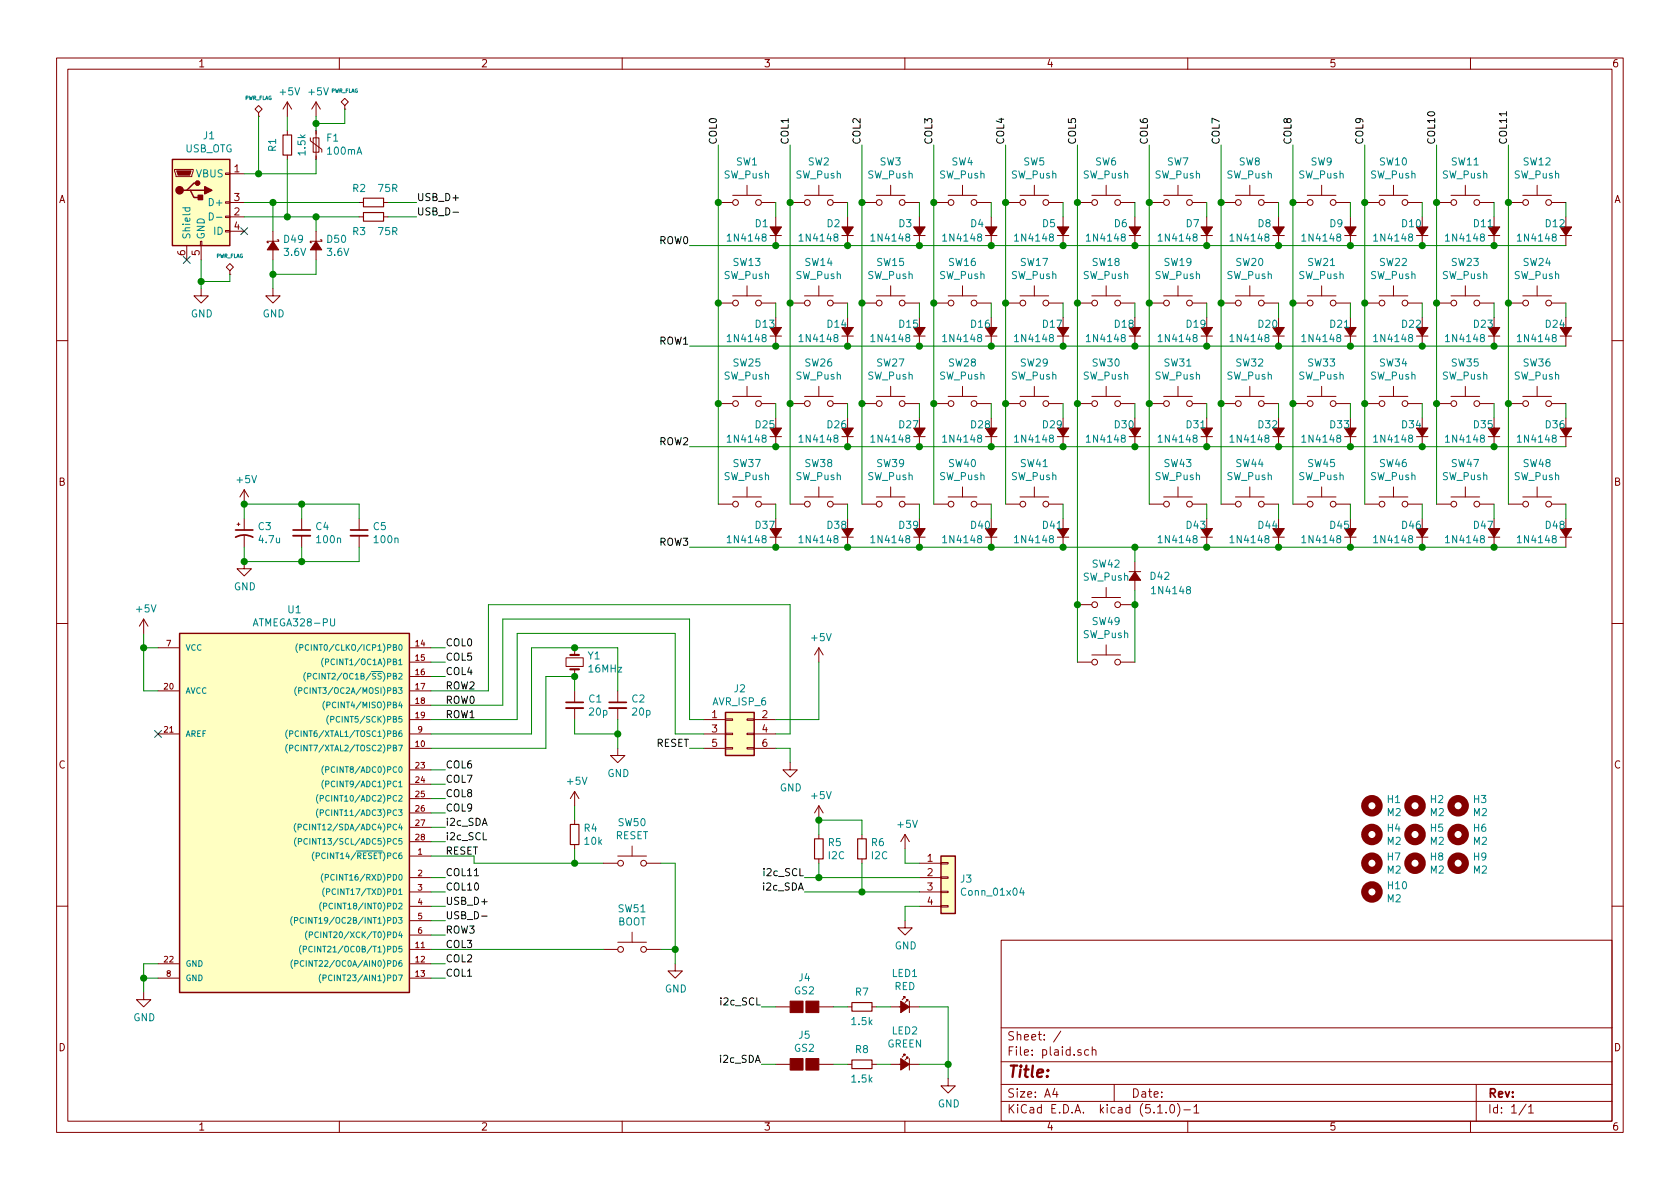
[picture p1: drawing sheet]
<svg xmlns="http://www.w3.org/2000/svg" width="297mm" height="210mm" viewBox="0 0 297 210" stroke-linecap="round" stroke-linejoin="round" font-family="sans-serif">
<defs><g id="words">
<text font-size="2.8" fill="#840000" x="178" y="190.5">Title:</text>
<g font-size="2.1" fill="#840000">
<text x="178" y="184">Sheet: /</text>
<text x="178" y="186.7">File: plaid.sch</text>
<text x="178" y="196.9">KiCad E.D.A. kicad (5.1.0)-1</text>
<text x="178" y="194.1">Size: A4</text>
<text x="200" y="194.1">Date:</text>
<text x="263" y="194.1">Rev:</text>
<text x="263" y="196.9">Id: 1/1</text>
</g>
<g font-size="1.8" fill="#840000">
<text x="35" y="11.9">1</text>
<text x="85" y="11.9">2</text>
<text x="135" y="11.9">3</text>
<text x="185" y="11.9">4</text>
<text x="235" y="11.9">5</text>
<text x="285" y="11.9">6</text>
<text x="10.4" y="35.9">A</text>
<text x="41.4" y="30.5">1</text>
<text x="41.4" y="35.6">3</text>
<text x="285.4" y="35.9">A</text>
<text x="41.4" y="38.1">2</text>
<text x="41.4" y="40.6">4</text>
<text x="32.8" y="45.2" transform="rotate(-90 32.8 45.2)">6</text>
<text x="35.3" y="45.2" transform="rotate(-90 35.3 45.2)">5</text>
<text x="10.4" y="85.9">B</text>
<text x="285.4" y="85.9">B</text>
<text x="125.9" y="127">1</text>
<text x="125.9" y="129.5">3</text>
<text x="134.8" y="127">2</text>
<text x="134.8" y="129.5">4</text>
<text x="10.4" y="135.9">C</text>
<text x="125.9" y="132.1">5</text>
<text x="134.8" y="132.1">6</text>
<text x="285.4" y="135.9">C</text>
<text x="164" y="152.4">1</text>
<text x="164" y="154.9">2</text>
<text x="164" y="157.5">3</text>
<text x="164" y="160">4</text>
<text x="10.4" y="185.9">D</text>
<text x="285.4" y="185.9">D</text>
<text x="35" y="199.9">1</text>
<text x="85" y="199.9">2</text>
<text x="135" y="199.9">3</text>
<text x="185" y="199.9">4</text>
<text x="235" y="199.9">5</text>
<text x="285" y="199.9">6</text>
</g>
<g font-size="1.8" fill="#008484">
<text x="49.6" y="16.9">+5V</text>
<text x="54.7" y="16.9">+5V</text>
<text x="32.7" y="26.9">USB_OTG</text>
<text x="36" y="24.6">J1</text>
<text x="48.8" y="26.8" transform="rotate(-90 48.8 26.8)">R1</text>
<text x="54" y="27.4" transform="rotate(-90 54 27.4)">1.5k</text>
<text x="57.8" y="25">F1</text>
<text x="58" y="27.4">100mA</text>
<text x="130.2" y="29.3">SW1</text>
<text x="142.9" y="29.3">SW2</text>
<text x="155.6" y="29.3">SW3</text>
<text x="168.3" y="29.3">SW4</text>
<text x="181" y="29.3">SW5</text>
<text x="193.7" y="29.3">SW6</text>
<text x="206.4" y="29.3">SW7</text>
<text x="219.1" y="29.3">SW8</text>
<text x="231.8" y="29.3">SW9</text>
<text x="244" y="29.3">SW10</text>
<text x="256.7" y="29.3">SW11</text>
<text x="269.4" y="29.3">SW12</text>
<text x="34.7" y="31.4">VBUS</text>
<text x="62.4" y="34">R2</text>
<text x="67" y="34">75R</text>
<text x="128" y="31.6">SW_Push</text>
<text x="140.7" y="31.6">SW_Push</text>
<text x="153.4" y="31.6">SW_Push</text>
<text x="166.1" y="31.6">SW_Push</text>
<text x="178.8" y="31.6">SW_Push</text>
<text x="191.5" y="31.6">SW_Push</text>
<text x="204.2" y="31.6">SW_Push</text>
<text x="216.9" y="31.6">SW_Push</text>
<text x="229.6" y="31.6">SW_Push</text>
<text x="242.3" y="31.6">SW_Push</text>
<text x="255" y="31.6">SW_Push</text>
<text x="267.7" y="31.6">SW_Push</text>
<text x="37.3" y="36.4">D+</text>
<text x="37.8" y="41.5">ID</text>
<text x="62.4" y="41.6">R3</text>
<text x="67" y="41.6">75R</text>
<text x="133.6" y="40.2">D1</text>
<text x="146.3" y="40.2">D2</text>
<text x="159" y="40.2">D3</text>
<text x="171.7" y="40.2">D4</text>
<text x="184.4" y="40.2">D5</text>
<text x="197.1" y="40.2">D6</text>
<text x="209.8" y="40.2">D7</text>
<text x="222.5" y="40.2">D8</text>
<text x="235.2" y="40.2">D9</text>
<text x="247.9" y="40.2">D10</text>
<text x="260.6" y="40.2">D11</text>
<text x="273.3" y="40.2">D12</text>
<text x="33.7" y="42.4" transform="rotate(-90 33.7 42.4)">Shield</text>
<text x="36.2" y="42.4" transform="rotate(-90 36.2 42.4)">GND</text>
<text x="50.3" y="42.9">D49</text>
<text x="50.3" y="45.3">3.6V</text>
<text x="57.9" y="42.9">D50</text>
<text x="57.9" y="45.3">3.6V</text>
<text x="128.9" y="42.7">1N4148</text>
<text x="129.7" y="47">SW13</text>
<text x="141.6" y="42.7">1N4148</text>
<text x="142.4" y="47">SW14</text>
<text x="154.3" y="42.7">1N4148</text>
<text x="155.1" y="47">SW15</text>
<text x="167" y="42.7">1N4148</text>
<text x="167.8" y="47">SW16</text>
<text x="179.7" y="42.7">1N4148</text>
<text x="180.5" y="47">SW17</text>
<text x="192.4" y="42.7">1N4148</text>
<text x="193.2" y="47">SW18</text>
<text x="205.1" y="42.7">1N4148</text>
<text x="205.9" y="47">SW19</text>
<text x="217.8" y="42.7">1N4148</text>
<text x="218.6" y="47">SW20</text>
<text x="230.5" y="42.7">1N4148</text>
<text x="231.3" y="47">SW21</text>
<text x="243.2" y="42.7">1N4148</text>
<text x="244" y="47">SW22</text>
<text x="255.9" y="42.7">1N4148</text>
<text x="256.7" y="47">SW23</text>
<text x="268.6" y="42.7">1N4148</text>
<text x="269.4" y="47">SW24</text>
<text x="128" y="49.3">SW_Push</text>
<text x="140.7" y="49.3">SW_Push</text>
<text x="153.4" y="49.3">SW_Push</text>
<text x="166.1" y="49.3">SW_Push</text>
<text x="178.8" y="49.3">SW_Push</text>
<text x="191.5" y="49.3">SW_Push</text>
<text x="204.2" y="49.3">SW_Push</text>
<text x="216.9" y="49.3">SW_Push</text>
<text x="229.6" y="49.3">SW_Push</text>
<text x="242.3" y="49.3">SW_Push</text>
<text x="255" y="49.3">SW_Push</text>
<text x="267.7" y="49.3">SW_Push</text>
<text x="33.7" y="56.1">GND</text>
<text x="46.4" y="56.1">GND</text>
<text x="133.6" y="58">D13</text>
<text x="146.3" y="58">D14</text>
<text x="159" y="58">D15</text>
<text x="171.7" y="58">D16</text>
<text x="184.4" y="58">D17</text>
<text x="197.1" y="58">D18</text>
<text x="209.8" y="58">D19</text>
<text x="222.5" y="58">D20</text>
<text x="235.2" y="58">D21</text>
<text x="247.9" y="58">D22</text>
<text x="260.6" y="58">D23</text>
<text x="273.3" y="58">D24</text>
<text x="128.9" y="60.5">1N4148</text>
<text x="129.7" y="64.8">SW25</text>
<text x="141.6" y="60.5">1N4148</text>
<text x="142.4" y="64.8">SW26</text>
<text x="154.3" y="60.5">1N4148</text>
<text x="155.1" y="64.8">SW27</text>
<text x="167" y="60.5">1N4148</text>
<text x="167.8" y="64.8">SW28</text>
<text x="179.7" y="60.5">1N4148</text>
<text x="180.5" y="64.8">SW29</text>
<text x="192.4" y="60.5">1N4148</text>
<text x="193.2" y="64.8">SW30</text>
<text x="205.1" y="60.5">1N4148</text>
<text x="205.9" y="64.8">SW31</text>
<text x="217.8" y="60.5">1N4148</text>
<text x="218.6" y="64.8">SW32</text>
<text x="230.5" y="60.5">1N4148</text>
<text x="231.3" y="64.8">SW33</text>
<text x="243.2" y="60.5">1N4148</text>
<text x="244" y="64.8">SW34</text>
<text x="255.9" y="60.5">1N4148</text>
<text x="256.7" y="64.8">SW35</text>
<text x="268.6" y="60.5">1N4148</text>
<text x="269.4" y="64.8">SW36</text>
<text x="128" y="67.1">SW_Push</text>
<text x="140.7" y="67.1">SW_Push</text>
<text x="153.4" y="67.1">SW_Push</text>
<text x="166.1" y="67.1">SW_Push</text>
<text x="178.8" y="67.1">SW_Push</text>
<text x="191.5" y="67.1">SW_Push</text>
<text x="204.2" y="67.1">SW_Push</text>
<text x="216.9" y="67.1">SW_Push</text>
<text x="229.6" y="67.1">SW_Push</text>
<text x="242.3" y="67.1">SW_Push</text>
<text x="255" y="67.1">SW_Push</text>
<text x="267.7" y="67.1">SW_Push</text>
<text x="133.6" y="75.7">D25</text>
<text x="146.3" y="75.7">D26</text>
<text x="159" y="75.7">D27</text>
<text x="171.7" y="75.7">D28</text>
<text x="184.4" y="75.7">D29</text>
<text x="197.1" y="75.7">D30</text>
<text x="209.8" y="75.7">D31</text>
<text x="222.5" y="75.7">D32</text>
<text x="235.2" y="75.7">D33</text>
<text x="247.9" y="75.7">D34</text>
<text x="260.6" y="75.7">D35</text>
<text x="273.3" y="75.7">D36</text>
<text x="128.9" y="78.3">1N4148</text>
<text x="129.7" y="82.6">SW37</text>
<text x="141.6" y="78.3">1N4148</text>
<text x="142.4" y="82.6">SW38</text>
<text x="154.3" y="78.3">1N4148</text>
<text x="155.1" y="82.6">SW39</text>
<text x="167" y="78.3">1N4148</text>
<text x="167.8" y="82.6">SW40</text>
<text x="179.7" y="78.3">1N4148</text>
<text x="180.5" y="82.6">SW41</text>
<text x="192.4" y="78.3">1N4148</text>
<text x="205.1" y="78.3">1N4148</text>
<text x="205.9" y="82.6">SW43</text>
<text x="217.8" y="78.3">1N4148</text>
<text x="218.6" y="82.6">SW44</text>
<text x="230.5" y="78.3">1N4148</text>
<text x="231.3" y="82.6">SW45</text>
<text x="243.2" y="78.3">1N4148</text>
<text x="244" y="82.6">SW46</text>
<text x="255.9" y="78.3">1N4148</text>
<text x="256.7" y="82.6">SW47</text>
<text x="268.6" y="78.3">1N4148</text>
<text x="269.4" y="82.6">SW48</text>
<text x="42" y="85.4">+5V</text>
<text x="128" y="84.9">SW_Push</text>
<text x="140.7" y="84.9">SW_Push</text>
<text x="153.4" y="84.9">SW_Push</text>
<text x="166.1" y="84.9">SW_Push</text>
<text x="178.8" y="84.9">SW_Push</text>
<text x="204.2" y="84.9">SW_Push</text>
<text x="216.9" y="84.9">SW_Push</text>
<text x="229.6" y="84.9">SW_Push</text>
<text x="242.3" y="84.9">SW_Push</text>
<text x="255" y="84.9">SW_Push</text>
<text x="267.7" y="84.9">SW_Push</text>
<text x="45.7" y="93.7">C3</text>
<text x="55.9" y="93.7">C4</text>
<text x="66" y="93.7">C5</text>
<text x="133.6" y="93.5">D37</text>
<text x="146.3" y="93.5">D38</text>
<text x="159" y="93.5">D39</text>
<text x="171.7" y="93.5">D40</text>
<text x="184.4" y="93.5">D41</text>
<text x="209.8" y="93.5">D43</text>
<text x="222.5" y="93.5">D44</text>
<text x="235.2" y="93.5">D45</text>
<text x="247.9" y="93.5">D46</text>
<text x="260.6" y="93.5">D47</text>
<text x="273.3" y="93.5">D48</text>
<text x="45.9" y="96.1">4.7u</text>
<text x="56.1" y="96.1">100n</text>
<text x="66.3" y="96.1">100n</text>
<text x="128.9" y="96.1">1N4148</text>
<text x="141.6" y="96.1">1N4148</text>
<text x="154.3" y="96.1">1N4148</text>
<text x="167" y="96.1">1N4148</text>
<text x="179.7" y="96.1">1N4148</text>
<text x="193.2" y="100.4">SW42</text>
<text x="205.1" y="96.1">1N4148</text>
<text x="217.8" y="96.1">1N4148</text>
<text x="230.5" y="96.1">1N4148</text>
<text x="243.2" y="96.1">1N4148</text>
<text x="255.9" y="96.1">1N4148</text>
<text x="268.6" y="96.1">1N4148</text>
<text x="41.4" y="104.4">GND</text>
<text x="191.5" y="102.7">SW_Push</text>
<text x="203.5" y="102.5">D42</text>
<text x="204" y="105.1">1N4148</text>
<text x="24.2" y="108.3">+5V</text>
<text x="45.2" y="110.8">ATMEGA328-PU</text>
<text x="51" y="108.5">U1</text>
<text x="143.6" y="113.4">+5V</text>
<text x="191.5" y="112.8">SW_Push</text>
<text x="193.2" y="110.5">SW49</text>
<text x="104" y="116.6">Y1</text>
<text x="104.2" y="118.9">16MHz</text>
<text x="104.1" y="124.2">C1</text>
<text x="111.8" y="124.2">C2</text>
<text x="126.1" y="124.7">AVR_ISP_6</text>
<text x="129.8" y="122.4">J2</text>
<text x="104.3" y="126.5">20p</text>
<text x="111.9" y="126.5">20p</text>
<text x="107.4" y="137.4">GND</text>
<text x="100.4" y="138.8">+5V</text>
<text x="137.9" y="139.9">GND</text>
<text x="143.6" y="141.3">+5V</text>
<text x="245.3" y="142">H1</text>
<text x="253" y="142">H2</text>
<text x="260.6" y="142">H3</text>
<text x="103.3" y="147.1">R4</text>
<text x="103.4" y="149.4">10k</text>
<text x="108.8" y="148.4">RESET</text>
<text x="109.3" y="146.1">SW50</text>
<text x="146.5" y="149.6">R5</text>
<text x="154.1" y="149.6">R6</text>
<text x="158.8" y="146.4">+5V</text>
<text x="245.3" y="144.3">M2</text>
<text x="245.3" y="149.4">M2</text>
<text x="245.3" y="147.1">H4</text>
<text x="252.9" y="144.3">M2</text>
<text x="252.9" y="149.4">M2</text>
<text x="253" y="147.1">H5</text>
<text x="260.5" y="144.3">M2</text>
<text x="260.5" y="149.4">M2</text>
<text x="260.6" y="147.1">H6</text>
<text x="146.5" y="151.9">I2C</text>
<text x="154.1" y="151.9">I2C</text>
<text x="245.3" y="154.5">M2</text>
<text x="245.3" y="152.2">H7</text>
<text x="252.9" y="154.5">M2</text>
<text x="253" y="152.2">H8</text>
<text x="260.5" y="154.5">M2</text>
<text x="260.6" y="152.2">H9</text>
<text x="109.3" y="161.3">SW51</text>
<text x="169.9" y="156.1">J3</text>
<text x="170.3" y="158.4">Conn_01x04</text>
<text x="245.3" y="159.6">M2</text>
<text x="245.4" y="157.2">H10</text>
<text x="109.2" y="163.6">BOOT</text>
<text x="158.2" y="167.9">GND</text>
<text x="141.3" y="173.5">J4</text>
<text x="157.7" y="172.8">LED1</text>
<text x="117.6" y="175.5">GND</text>
<text x="140.5" y="175.8">GS2</text>
<text x="151.3" y="176.1">R7</text>
<text x="158.1" y="175.1">RED</text>
<text x="23.6" y="180.6">GND</text>
<text x="140.5" y="186">GS2</text>
<text x="141.3" y="183.7">J5</text>
<text x="150.7" y="181.3">1.5k</text>
<text x="156.8" y="185.2">GREEN</text>
<text x="157.7" y="182.9">LED2</text>
<text x="150.7" y="191.4">1.5k</text>
<text x="151.3" y="186.2">R8</text>
<text x="165.8" y="195.8">GND</text>
</g>
<g font-size="1.8">
<text x="126.7" y="25.6" transform="rotate(-90 126.7 25.6)">COL0</text>
<text x="139.4" y="25.6" transform="rotate(-90 139.4 25.6)">COL1</text>
<text x="152.1" y="25.6" transform="rotate(-90 152.1 25.6)">COL2</text>
<text x="164.8" y="25.6" transform="rotate(-90 164.8 25.6)">COL3</text>
<text x="177.5" y="25.6" transform="rotate(-90 177.5 25.6)">COL4</text>
<text x="190.2" y="25.6" transform="rotate(-90 190.2 25.6)">COL5</text>
<text x="202.9" y="25.6" transform="rotate(-90 202.9 25.6)">COL6</text>
<text x="215.6" y="25.6" transform="rotate(-90 215.6 25.6)">COL7</text>
<text x="228.3" y="25.6" transform="rotate(-90 228.3 25.6)">COL8</text>
<text x="241" y="25.6" transform="rotate(-90 241 25.6)">COL9</text>
<text x="253.7" y="25.6" transform="rotate(-90 253.7 25.6)">COL10</text>
<text x="266.4" y="25.6" transform="rotate(-90 266.4 25.6)">COL11</text>
<text x="73.7" y="35.6">USB_D+</text>
<text x="73.7" y="38.1">USB_D-</text>
<text x="116.6" y="43.2">ROW0</text>
<text x="116.6" y="61">ROW1</text>
<text x="116.6" y="78.7">ROW2</text>
<text x="116.6" y="96.5">ROW3</text>
<text x="78.7" y="114.3">COL0</text>
<text x="78.7" y="119.4">COL4</text>
<text x="78.7" y="116.8">COL5</text>
<text x="78.7" y="124.5">ROW0</text>
<text x="78.7" y="121.9">ROW2</text>
<text x="78.7" y="127">ROW1</text>
<text x="78.7" y="135.9">COL6</text>
<text x="116" y="132.1">RESET</text>
<text x="78.7" y="138.4">COL7</text>
<text x="78.7" y="141">COL8</text>
<text x="78.7" y="143.5">COL9</text>
<text x="78.7" y="146">i2c_SDA</text>
<text x="78.7" y="148.6">i2c_SCL</text>
<text x="78.7" y="151.1">RESET</text>
<text x="78.7" y="154.9">COL11</text>
<text x="135.3" y="154.9">i2c_SCL</text>
<text x="78.7" y="160">USB_D+</text>
<text x="78.7" y="157.5">COL10</text>
<text x="135.1" y="157.5">i2c_SDA</text>
<text x="78.7" y="162.6">USB_D-</text>
<text x="78.7" y="165.1">ROW3</text>
<text x="78.7" y="167.6">COL3</text>
<text x="78.7" y="172.7">COL1</text>
<text x="78.7" y="170.2">COL2</text>
<text x="127.6" y="177.8">i2c_SCL</text>
<text x="127.4" y="188">i2c_SDA</text>
</g>
<g font-size="1.4" fill="#840000">
<text x="29.5" y="114.3">7</text>
<text x="73.5" y="114.3">14</text>
<text x="73.5" y="116.8">15</text>
<text x="73.5" y="119.4">16</text>
<text x="29.1" y="121.9">20</text>
<text x="73.5" y="121.9">17</text>
<text x="73.5" y="124.5">18</text>
<text x="29.1" y="129.5">21</text>
<text x="73.5" y="127">19</text>
<text x="73.9" y="129.5">9</text>
<text x="73.5" y="132.1">10</text>
<text x="73.5" y="135.9">23</text>
<text x="73.5" y="138.4">24</text>
<text x="73.5" y="141">25</text>
<text x="73.5" y="143.5">26</text>
<text x="73.5" y="146">27</text>
<text x="73.5" y="148.6">28</text>
<text x="73.9" y="151.1">1</text>
<text x="73.9" y="154.9">2</text>
<text x="73.9" y="157.5">3</text>
<text x="73.9" y="160">4</text>
<text x="73.5" y="167.6">11</text>
<text x="73.9" y="162.6">5</text>
<text x="73.9" y="165.1">6</text>
<text x="29.1" y="170.2">22</text>
<text x="29.5" y="172.7">8</text>
<text x="73.5" y="170.2">12</text>
<text x="73.5" y="172.7">13</text>
</g>
<g font-size="1.4" fill="#008484">
<text x="32.8" y="115.1">VCC</text>
<text x="54.7" y="115.1">(PCINT0/CLKO/ICP1)PB0</text>
<text x="58.3" y="117.6">(PCINT1/OC1A)PB1</text>
<text x="32.8" y="122.7">AVCC</text>
<text x="54.3" y="122.7">(PCINT3/OC2A/MOSI)PB3</text>
<text x="56" y="120.1">(PCINT2/OC1B/SS)PB2</text>
<text x="58.6" y="125.2">(PCINT4/MISO)PB4</text>
<text x="32.8" y="130.3">AREF</text>
<text x="52.7" y="130.3">(PCINT6/XTAL1/TOSC1)PB6</text>
<text x="59.3" y="127.8">(PCINT5/SCK)PB5</text>
<text x="52.7" y="132.8">(PCINT7/XTAL2/TOSC2)PB7</text>
<text x="58.4" y="136.6">(PCINT8/ADC0)PC0</text>
<text x="57.6" y="141.7">(PCINT10/ADC2)PC2</text>
<text x="58.4" y="139.2">(PCINT9/ADC1)PC1</text>
<text x="54.2" y="146.8">(PCINT12/SDA/ADC4)PC4</text>
<text x="54.4" y="149.3">(PCINT13/SCL/ADC5)PC5</text>
<text x="57.6" y="144.3">(PCINT11/ADC3)PC3</text>
<text x="56.7" y="151.9">(PCINT14/RESET)PC6</text>
<text x="58.5" y="155.7">(PCINT16/RXD)PD0</text>
<text x="58.4" y="160.8">(PCINT18/INT0)PD2</text>
<text x="58.6" y="158.2">(PCINT17/TXD)PD1</text>
<text x="54.1" y="163.3">(PCINT19/OC2B/INT1)PD3</text>
<text x="56.4" y="165.9">(PCINT20/XCK/T0)PD4</text>
<text x="32.8" y="173.5">GND</text>
<text x="32.8" y="170.9">GND</text>
<text x="53.9" y="170.9">(PCINT22/OC0A/AIN0)PD6</text>
<text x="55.5" y="168.4">(PCINT21/OC0B/T1)PD5</text>
<text x="58.2" y="173.5">(PCINT23/AIN1)PD7</text>
</g>
<g font-size=".9" fill="#008484">
<text x="43.3" y="17.6">PWR_FLAG</text>
<text x="58.5" y="16.4">PWR_FLAG</text>
<text x="38.2" y="45.6">PWR_FLAG</text>
</g>
</g></defs>
<g fill="none" stroke="#840000" stroke-width=".18">
<path d="M10 10.3h277v189.9h-277zM12 12.2h273v186.1h-273zM45.7 19.9l.7-.6-.7-.6-.6 .6 .6 .6v.7M50.8 18v2.6M50.8 18l-.8 1.3M50.8 18l.8 1.3M55.9 18v2.6M55.9 18l-.8 1.3M55.9 18l.7 1.3M60 10.3v1.9M61 18.7l.6-.7-.6-.6-.7 .6 .7 .7v.6M61 19.3h.1"/>
<path d="M110 10.3v1.9M160 10.3v1.9M210 10.3v1.9M260 10.3v1.9M30.9 30h3.3v.2l-.3 1h-2.8zM39.9 38.2h.7v.3h-.7zM39.9 35.7h.7v.2h-.7zM39.9 30.6h.7v.3h-.7zM40.6 35.8h2.6M40.6 30.7h2.6M40.6 38.3h2.6M45.7 20.6h.1"/>
<path d="M50.8 23.1v.8M50.8 27.4v.8M54.9 24.4v.5l2 1.5v.5M55.4 24.4h1v2.5h-1zM55.9 23.1v5.1M63.5 35.8h.8M63.5 38.3h.8M67.8 35.8h.8M67.8 38.3h.8M127 35.8h2.5M129.5 34.5h5.1M132.1 32.8v1.7"/>
<path d="M134.6 35.8h2.6M137.2 38.3v5.1M139.7 35.8h2.5M142.2 34.5h5.1M144.8 32.8v1.7M147.3 35.8h2.6M149.9 38.3v5.1M152.4 35.8h2.5M154.9 34.5h5.1M157.5 32.8v1.7M160 35.8h2.6M162.6 38.3v5.1"/>
<path d="M165.1 35.8h2.5M167.6 34.5h5.1M170.2 32.8v1.7M172.7 35.8h2.6M175.3 38.3v5.1M177.8 35.8h2.5M180.3 34.5h5.1M182.9 32.8v1.7M185.4 35.8h2.6M188 38.3v5.1M190.5 35.8h2.5M193 34.5h5.1"/>
<path d="M195.6 32.8v1.7M198.1 35.8h2.6M200.7 38.3v5.1M203.2 35.8h2.5M205.7 34.5h5.1M208.3 32.8v1.7M210.8 35.8h2.6M213.4 38.3v5.1M215.9 35.8h2.5M218.4 34.5h5.1M221 32.8v1.7M223.5 35.8h2.6"/>
<path d="M226.1 38.3v5.1M228.6 35.8h2.5M231.1 34.5h5.1M233.7 32.8v1.7M236.2 35.8h2.6M238.8 38.3v5.1M241.3 35.8h2.5M243.8 34.5h5.1M246.4 32.8v1.7M248.9 35.8h2.6M254 35.8h2.5M256.5 34.5h5.1"/>
<path d="M259.1 32.8v1.7M261.6 35.8h2.6M264.2 38.3v5.1M266.7 35.8h2.5M269.2 34.5h5.1M271.8 32.8v1.7M274.3 35.8h2.6M33 43.4v2.6M35.4 42.7h.3v.7h-.3zM35.6 51v1.3h1.2l-1.2 1.3-1.3-1.3h1.3M35.6 43.4v2.6M39.9 40.8h.7v.2h-.7z"/>
<path d="M40.6 47.9l.7-.7-.7-.6-.6 .6 .6 .7v.6M40.6 48.5h.1M40.6 40.9h2.6M48.3 51v1.3h1.2l-1.2 1.3-1.3-1.3h1.3M48.3 40.9v5.1M49 42.4h.3v.3h-2.1v.2h.3M55.9 40.9v5.1M56.6 42.4h.3v.3h-2v.2h.2M127 53.6h2.5M129.5 52.3h5.1M132.1 50.5v1.8M134.6 53.6h2.6"/>
<path d="M136.1 41.7h2.1M136.1 59.4h2.1M137.2 57.9v3.3M139.7 53.6h2.5M142.2 52.3h5.1M144.8 50.5v1.8M147.3 53.6h2.6M148.8 41.7h2.1M148.8 59.4h2.1M149.9 57.9v3.3M152.4 53.6h2.5M154.9 52.3h5.1"/>
<path d="M157.5 50.5v1.8M160 53.6h2.6M161.5 41.7h2.1M161.5 59.4h2.1M162.6 57.9v3.3M165.1 53.6h2.5M167.6 52.3h5.1M170.2 50.5v1.8M172.7 53.6h2.6M174.2 41.7h2.1M174.2 59.4h2.1M175.3 57.9v3.3"/>
<path d="M177.8 53.6h2.5M180.3 52.3h5.1M182.9 50.5v1.8M185.4 53.6h2.6M186.9 41.7h2.1M186.9 59.4h2.1M188 57.9v3.3M190.5 53.6h2.5M193 52.3h5.1M195.6 50.5v1.8M198.1 53.6h2.6M199.6 41.7h2.1"/>
<path d="M199.6 59.4h2.1M200.7 57.9v3.3M203.2 53.6h2.5M205.7 52.3h5.1M208.3 50.5v1.8M210.8 53.6h2.6M212.3 41.7h2.1M212.3 59.4h2.1M213.4 57.9v3.3M215.9 53.6h2.5M218.4 52.3h5.1M221 50.5v1.8"/>
<path d="M223.5 53.6h2.6M225 41.7h2.1M225 59.4h2.1M226.1 57.9v3.3M228.6 53.6h2.5M231.1 52.3h5.1M233.7 50.5v1.8M236.2 53.6h2.6M237.7 41.7h2.1M237.7 59.4h2.1M238.8 56.1v5.1M241.3 53.6h2.5"/>
<path d="M243.8 52.3h5.1M246.4 50.5v1.8M248.9 53.6h2.6M250.4 41.7h2.1M250.4 59.4h2.1M251.5 40.1v3.3M251.5 57.9v3.3M254 53.6h2.5M256.5 52.3h5.1M259.1 50.5v1.8M261.6 53.6h2.6M263.1 41.7h2.1"/>
<path d="M263.1 59.4h2.1M264.2 57.9v3.3M266.7 53.6h2.5M269.2 52.3h5.1M271.8 50.5v1.8M274.3 53.6h2.6M275.8 41.7h2.1M275.8 59.4h2.1M276.9 40.1v3.3M276.9 57.9v3.3M10 60.2h2M127 71.4h2.5"/>
<path d="M129.5 70.1h5.1M132.1 68.3v1.8M134.6 71.4h2.6M136.1 77.2h2.1M137.2 75.7v3.3M139.7 71.4h2.5M142.2 70.1h5.1M144.8 68.3v1.8M147.3 71.4h2.6M148.8 77.2h2.1M149.9 75.7v3.3M152.4 71.4h2.5"/>
<path d="M154.9 70.1h5.1M157.5 68.3v1.8M160 71.4h2.6M161.5 77.2h2.1M162.6 75.7v3.3M165.1 71.4h2.5M167.6 70.1h5.1M170.2 68.3v1.8M172.7 71.4h2.6M174.2 77.2h2.1M175.3 75.7v3.3M177.8 71.4h2.5"/>
<path d="M180.3 70.1h5.1M182.9 68.3v1.8M185.4 71.4h2.6M186.9 77.2h2.1M188 75.7v3.3M190.5 71.4h2.5M193 70.1h5.1M195.6 68.3v1.8M198.1 71.4h2.6M199.6 77.2h2.1M200.7 75.7v3.3M203.2 71.4h2.5"/>
<path d="M205.7 70.1h5.1M208.3 68.3v1.8M210.8 71.4h2.6M212.3 77.2h2.1M213.4 73.9v5.1M215.9 71.4h2.5M218.4 70.1h5.1M221 68.3v1.8M223.5 71.4h2.6M225 77.2h2.1M226.1 75.7v3.3M228.6 71.4h2.5"/>
<path d="M231.1 70.1h5.1M233.7 68.3v1.8M236.2 71.4h2.6M237.7 77.2h2.1M238.8 75.7v3.3M241.3 71.4h2.5M243.8 70.1h5.1M246.4 68.3v1.8M248.9 71.4h2.6M250.4 77.2h2.1M251.5 75.7v3.3M254 71.4h2.5"/>
<path d="M256.5 70.1h5.1M259.1 68.3v1.8M261.6 71.4h2.6M263.1 77.2h2.1M264.2 75.7v3.3M266.7 71.4h2.5M269.2 70.1h5.1M271.8 68.3v1.8M274.3 71.4h2.6M275.8 77.2h2.1M276.9 75.7v3.3M285 60.2h2"/>
<path d="M41.9 92.7h.5M42.2 92.5v.5M43.2 99.3v1.3h1.2l-1.2 1.2-1.3-1.2h1.3M43.2 86.6v2.5M43.2 91.7v2M43.2 94.7v2.1M43.2 86.6l-.8 1.3M43.2 86.6l.7 1.3M53.3 91.7v2M53.3 94.7v2.1M63.5 91.7v2M63.5 94.7v2.1"/>
<path d="M127 89.1h2.5M129.5 87.9h5.1M132.1 86.1v1.8M134.6 89.1h2.6M136.1 95h2.1M137.2 93.5v3.3M139.7 89.1h2.5M142.2 87.9h5.1M144.8 86.1v1.8M147.3 89.1h2.6M148.8 95h2.1M149.9 93.5v3.3"/>
<path d="M152.4 89.1h2.5M154.9 87.9h5.1M157.5 86.1v1.8M160 89.1h2.6M161.5 95h2.1M162.6 93.5v3.3M165.1 89.1h2.5M167.6 87.9h5.1M170.2 86.1v1.8M172.7 89.1h2.6M174.2 95h2.1M175.3 93.5v3.3"/>
<path d="M177.8 89.1h2.5M180.3 87.9h5.1M182.9 86.1v1.8M185.4 89.1h2.6M186.9 95h2.1M188 91.7v5.1M200.7 99.3v5.1M203.2 89.1h2.5M205.7 87.9h5.1M208.3 86.1v1.8M210.8 89.1h2.6M212.3 95h2.1"/>
<path d="M213.4 93.5v3.3M215.9 89.1h2.5M218.4 87.9h5.1M221 86.1v1.8M223.5 89.1h2.6M225 95h2.1M226.1 93.5v3.3M228.6 89.1h2.5M231.1 87.9h5.1M233.7 86.1v1.8M236.2 89.1h2.6M237.7 95h2.1"/>
<path d="M238.8 93.5v3.3M241.3 89.1h2.5M243.8 87.9h5.1M246.4 86.1v1.8M248.9 89.1h2.6M250.4 95h2.1M251.5 93.5v3.3M254 89.1h2.5M256.5 87.9h5.1M259.1 86.1v1.8M261.6 89.1h2.6M263.1 95h2.1"/>
<path d="M264.2 93.5v3.3M266.7 89.1h2.5M269.2 87.9h5.1M271.8 86.1v1.8M274.3 89.1h2.6M275.8 95h2.1M276.9 93.5v3.3M10 110.3h2M25.4 109.5l-.8 1.2M25.4 109.5v2.5M25.4 109.5l.8 1.2M27.9 114.5h3.8"/>
<path d="M72.4 114.5h3.8M72.4 117.1h3.8M72.4 119.6h3.8M100.1 116.3h3v1.6h-3zM101.6 114.5v1.3M101.6 118.4v1.2M144.8 114.5v2.6M144.8 114.5l-.8 1.3M144.8 114.5l.7 1.3M190.5 106.9h2.5M190.5 117.1h2.5M193 105.7h5.1"/>
<path d="M193 115.8h5.1M195.6 103.9v1.8M195.6 114v1.8M198.1 106.9h2.6M198.1 117.1h2.6M199.6 101.1h2.1M285 110.3h2M27.9 129.8h3.8M27.9 122.2h3.8M72.4 129.8h3.8M72.4 132.3h3.8M72.4 122.2h3.8"/>
<path d="M72.4 136.1h3.8M72.4 138.7h3.8M72.4 124.7h3.8M72.4 127.2h3.8M101.6 122.2v2M101.6 125.2v2M101.6 139.9v2.6M101.6 139.9l-.8 1.3M101.6 139.9l.8 1.3M109.2 132.3v1.3h1.3l-1.3 1.3-1.3-1.3h1.3M109.2 122.2v2M109.2 125.2v2"/>
<path d="M124.5 129.8h3.8M124.5 132.3h3.8M124.5 127.2h3.8M128.3 132.2h1.2v.3h-1.2zM128.3 129.7h1.2v.2h-1.2zM128.3 127.1h1.2v.3h-1.2zM132.1 132.2h1.2v.3h-1.2zM132.1 129.7h1.2v.2h-1.2zM132.1 127.1h1.2v.3h-1.2zM133.3 129.8h3.9M133.3 132.3h3.9M133.3 127.2h3.9"/>
<path d="M139.7 134.9v1.2h1.3l-1.3 1.3-1.3-1.3h1.3M72.4 151.4h3.8M72.4 155.2h3.8M72.4 157.7h3.8M72.4 141.2h3.8M72.4 143.8h3.8M72.4 146.3h3.8M72.4 148.8h3.8M101.6 145v.8M101.6 149.3v.8M106.7 152.6h2.5M109.2 151.4h5.1"/>
<path d="M111.8 149.6v1.8M114.3 152.6h2.5M144.8 142.5v2.5M144.8 147.6v.7M144.8 151.9v.7M144.8 142.5l-.8 1.3M144.8 142.5l.7 1.3M152.4 147.6v.7M152.4 151.9v.7M160 147.6v2.5M160 147.6l-.7 1.2M160 147.6l.8 1.2"/>
<path d="M162.6 152.6h3.8M162.6 155.2h3.8M162.6 157.7h3.8M166.4 157.6h1.2v.3h-1.2zM166.4 155.1h1.2v.2h-1.2zM166.4 152.5h1.2v.3h-1.2zM10 160.2h2M25.4 175.5v1.3h1.3l-1.3 1.2-1.3-1.2h1.3M27.9 173h3.8M27.9 170.4h3.8M72.4 167.9h3.8M72.4 160.3h3.8"/>
<path d="M72.4 162.8h3.8M72.4 165.3h3.8M72.4 173h3.8M72.4 170.4h3.8M106.7 167.9h2.5M109.2 166.6h5.1M111.8 164.8v1.8M114.3 167.9h2.5M119.4 170.4v1.3h1.2l-1.2 1.3-1.3-1.3h1.3M137.2 178h2.5M144.8 178h2.5M149.9 178h.7"/>
<path d="M154.2 178h.7M157.5 178h5.1M160 162.8v1.3h1.3l-1.3 1.2-1.3-1.2h1.3M160 176.5v-.2h-.2h.2l-.5 .5M160.5 177v-.2h-.2h.2l-.5 .5M160.8 177v2.1M162.6 160.3h3.8M166.4 160.1h1.2v.3h-1.2zM177 166.3h108v32h-108zM285 160.2h2M60 198.3v1.9M110 198.3v1.9"/>
<path d="M137.2 188.2h2.5M144.8 188.2h2.5M149.9 188.2h.7M154.2 188.2h.7M157.5 188.2h5.1M160 198.3v1.9M160 186.7v-.3h-.2h.2l-.5 .5M160.5 187.2v-.3h-.2h.2l-.5 .5M160.8 187.2v2M167.6 190.7v1.3h1.3l-1.3 1.3-1.2-1.3h1.2M177 194.8h108M177 191.8h108"/>
<path d="M177 187.8h108M177 181.8h108M186.5 192.5l-.4 1h1M186.8 193v1M187.6 182.3l-1.3 2M192.5 185.7l-.5-.1-.2 .3v.6l.2 .1 .5-.1M193.1 185.7h.1a.37 .37 0 0 1 .6 .1v.8M193.1 185.1v1.5M197 191.8v3M204.7 196.8h.8M206.2 196.7v.1M207 195.4l.3-.1a.94 .94 0 0 1 0 1.5 .82 .82 0 0 1-.3-1.4z"/>
<path d="M208.2 195.1a1.71 1.71 0 0 1 0 2.3M209.3 196.3h1.2M210 198.3v1.9M211.1 195.8l.4-.5v1.5M211.1 196.8h.9M260 198.3v1.9M261 191.8v6.5M269.8 195.2l-1.2 2M270.3 195.8l.4-.5v1.5M270.3 196.8h.8"/>
<circle cx="130" cy="35.8" r=".51"/>
<circle cx="134.1" cy="35.8" r=".51"/>
<circle cx="142.7" cy="35.8" r=".51"/>
<circle cx="146.8" cy="35.8" r=".51"/>
<circle cx="155.4" cy="35.8" r=".51"/>
<circle cx="159.5" cy="35.8" r=".51"/>
<circle cx="168.1" cy="35.8" r=".51"/>
<circle cx="172.2" cy="35.8" r=".51"/>
<circle cx="180.8" cy="35.8" r=".51"/>
<circle cx="184.9" cy="35.8" r=".51"/>
<circle cx="193.5" cy="35.8" r=".51"/>
<circle cx="197.6" cy="35.8" r=".51"/>
<circle cx="206.2" cy="35.8" r=".51"/>
<circle cx="210.3" cy="35.8" r=".51"/>
<circle cx="218.9" cy="35.8" r=".51"/>
<circle cx="223" cy="35.8" r=".51"/>
<circle cx="231.6" cy="35.8" r=".51"/>
<circle cx="235.7" cy="35.8" r=".51"/>
<circle cx="244.3" cy="35.8" r=".51"/>
<circle cx="248.4" cy="35.8" r=".51"/>
<circle cx="257" cy="35.8" r=".51"/>
<circle cx="261.1" cy="35.8" r=".51"/>
<circle cx="269.7" cy="35.8" r=".51"/>
<circle cx="273.8" cy="35.8" r=".51"/>
<circle cx="130" cy="53.6" r=".51"/>
<circle cx="134.1" cy="53.6" r=".51"/>
<circle cx="142.7" cy="53.6" r=".51"/>
<circle cx="146.8" cy="53.6" r=".51"/>
<circle cx="155.4" cy="53.6" r=".51"/>
<circle cx="159.5" cy="53.6" r=".51"/>
<circle cx="168.1" cy="53.6" r=".51"/>
<circle cx="172.2" cy="53.6" r=".51"/>
<circle cx="180.8" cy="53.6" r=".51"/>
<circle cx="184.9" cy="53.6" r=".51"/>
<circle cx="193.5" cy="53.6" r=".51"/>
<circle cx="197.6" cy="53.6" r=".51"/>
<circle cx="206.2" cy="53.6" r=".51"/>
<circle cx="210.3" cy="53.6" r=".51"/>
<circle cx="218.9" cy="53.6" r=".51"/>
<circle cx="223" cy="53.6" r=".51"/>
<circle cx="231.6" cy="53.6" r=".51"/>
<circle cx="235.7" cy="53.6" r=".51"/>
<circle cx="244.3" cy="53.6" r=".51"/>
<circle cx="248.4" cy="53.6" r=".51"/>
<circle cx="257" cy="53.6" r=".51"/>
<circle cx="261.1" cy="53.6" r=".51"/>
<circle cx="269.7" cy="53.6" r=".51"/>
<circle cx="273.8" cy="53.6" r=".51"/>
<circle cx="130" cy="71.4" r=".51"/>
<circle cx="134.1" cy="71.4" r=".51"/>
<circle cx="142.7" cy="71.4" r=".51"/>
<circle cx="146.8" cy="71.4" r=".51"/>
<circle cx="155.4" cy="71.4" r=".51"/>
<circle cx="159.5" cy="71.4" r=".51"/>
<circle cx="168.1" cy="71.4" r=".51"/>
<circle cx="172.2" cy="71.4" r=".51"/>
<circle cx="180.8" cy="71.4" r=".51"/>
<circle cx="184.9" cy="71.4" r=".51"/>
<circle cx="193.5" cy="71.4" r=".51"/>
<circle cx="197.6" cy="71.4" r=".51"/>
<circle cx="206.2" cy="71.4" r=".51"/>
<circle cx="210.3" cy="71.4" r=".51"/>
<circle cx="218.9" cy="71.4" r=".51"/>
<circle cx="223" cy="71.4" r=".51"/>
<circle cx="231.6" cy="71.4" r=".51"/>
<circle cx="235.7" cy="71.4" r=".51"/>
<circle cx="244.3" cy="71.4" r=".51"/>
<circle cx="248.4" cy="71.4" r=".51"/>
<circle cx="257" cy="71.4" r=".51"/>
<circle cx="261.1" cy="71.4" r=".51"/>
<circle cx="269.7" cy="71.4" r=".51"/>
<circle cx="273.8" cy="71.4" r=".51"/>
<circle cx="130" cy="89.1" r=".51"/>
<circle cx="134.1" cy="89.1" r=".51"/>
<circle cx="142.7" cy="89.1" r=".51"/>
<circle cx="146.8" cy="89.1" r=".51"/>
<circle cx="155.4" cy="89.1" r=".51"/>
<circle cx="159.5" cy="89.1" r=".51"/>
<circle cx="168.1" cy="89.1" r=".51"/>
<circle cx="172.2" cy="89.1" r=".51"/>
<circle cx="180.8" cy="89.1" r=".51"/>
<circle cx="184.9" cy="89.1" r=".51"/>
<circle cx="206.2" cy="89.1" r=".51"/>
<circle cx="210.3" cy="89.1" r=".51"/>
<circle cx="218.9" cy="89.1" r=".51"/>
<circle cx="223" cy="89.1" r=".51"/>
<circle cx="231.6" cy="89.1" r=".51"/>
<circle cx="235.7" cy="89.1" r=".51"/>
<circle cx="244.3" cy="89.1" r=".51"/>
<circle cx="248.4" cy="89.1" r=".51"/>
<circle cx="257" cy="89.1" r=".51"/>
<circle cx="261.1" cy="89.1" r=".51"/>
<circle cx="269.7" cy="89.1" r=".51"/>
<circle cx="273.8" cy="89.1" r=".51"/>
<circle cx="193.5" cy="117.1" r=".51"/>
<circle cx="193.5" cy="106.9" r=".51"/>
<circle cx="197.6" cy="106.9" r=".51"/>
<circle cx="197.6" cy="117.1" r=".51"/>
<circle cx="109.7" cy="152.6" r=".51"/>
<circle cx="113.8" cy="152.6" r=".51"/>
<circle cx="109.7" cy="167.9" r=".51"/>
<circle cx="113.8" cy="167.9" r=".51"/>
</g>
<g fill="#840000" stroke="#840000" stroke-width=".18">
<path d="M136.1 40.1h2.1l-1 1.6z"/>
<path d="M136.1 57.9h2.1l-1 1.5z"/>
<path d="M136.1 75.7h2.1l-1 1.5z"/>
<path d="M136.1 93.5h2.1l-1 1.5z"/>
<path d="M148.8 40.1h2.1l-1 1.6z"/>
<path d="M148.8 57.9h2.1l-1 1.5z"/>
<path d="M148.8 75.7h2.1l-1 1.5z"/>
<path d="M148.8 93.5h2.1l-1 1.5z"/>
<path d="M161.5 40.1h2.1l-1 1.6z"/>
<path d="M161.5 57.9h2.1l-1 1.5z"/>
<path d="M161.5 75.7h2.1l-1 1.5z"/>
<path d="M161.5 93.5h2.1l-1 1.5z"/>
<path d="M174.2 40.1h2.1l-1 1.6z"/>
<path d="M174.2 57.9h2.1l-1 1.5z"/>
<path d="M174.2 75.7h2.1l-1 1.5z"/>
<path d="M174.2 93.5h2.1l-1 1.5z"/>
<path d="M186.9 40.1h2.1l-1 1.6z"/>
<path d="M186.9 57.9h2.1l-1 1.5z"/>
<path d="M186.9 75.7h2.1l-1 1.5z"/>
<path d="M186.9 93.5h2.1l-1 1.5z"/>
<path d="M199.6 40.1h2.1l-1 1.6z"/>
<path d="M199.6 57.9h2.1l-1 1.5z"/>
<path d="M199.6 75.7h2.1l-1 1.5z"/>
<path d="M200.7 101.1l1 1.5h-2.1z"/>
<path d="M212.3 40.1h2.1l-1 1.6z"/>
<path d="M212.3 57.9h2.1l-1 1.5z"/>
<path d="M212.3 75.7h2.1l-1 1.5z"/>
<path d="M212.3 93.5h2.1l-1 1.5z"/>
<path d="M225 40.1h2.1l-1 1.6z"/>
<path d="M225 57.9h2.1l-1 1.5z"/>
<path d="M225 75.7h2.1l-1 1.5z"/>
<path d="M225 93.5h2.1l-1 1.5z"/>
<path d="M237.7 40.1h2.1l-1 1.6z"/>
<path d="M237.7 57.9h2.1l-1 1.5z"/>
<path d="M237.7 75.7h2.1l-1 1.5z"/>
<path d="M237.7 93.5h2.1l-1 1.5z"/>
<path d="M250.4 40.1h2.1l-1 1.6z"/>
<path d="M250.4 57.9h2.1l-1 1.5z"/>
<path d="M250.4 75.7h2.1l-1 1.5z"/>
<path d="M250.4 93.5h2.1l-1 1.5z"/>
<path d="M263.1 40.1h2.1l-1 1.6z"/>
<path d="M263.1 57.9h2.1l-1 1.5z"/>
<path d="M263.1 75.7h2.1l-1 1.5z"/>
<path d="M263.1 93.5h2.1l-1 1.5z"/>
<path d="M275.8 40.1h2.1l-1 1.6z"/>
<path d="M275.8 57.9h2.1l-1 1.5z"/>
<path d="M275.8 75.7h2.1l-1 1.5z"/>
<path d="M275.8 93.5h2.1l-1 1.5z"/>
<path d="M31.2 30.2h2.6l-.3 .8h-2z"/>
<path d="M48.3 42.7l1 1.5h-2.1z"/>
<path d="M55.9 42.7l1 1.5h-2z"/>
<path d="M159.3 177l1.5 1-1.5 1.1z"/>
<path d="M159.3 187.2l1.5 1-1.5 1z"/>
<path d="M139.7 177h2.3v2.1h-2.3z"/>
<path d="M142.5 177h2.3v2.1h-2.3z"/>
<path d="M139.7 187.2h2.3v2h-2.3z"/>
<path d="M142.5 187.2h2.3v2h-2.3z"/>
</g>
<g fill="none" stroke="#008400" stroke-width=".18">
<path d="M61 19.3v2.5h-5.1M43.2 38.3h20.3M43.2 35.8h20.3M45.7 20.6v10.1M48.3 35.8v5.1M50.8 20.6v2.5M50.8 28.2v10.1M55.9 28.2v2.5h-12.7M55.9 20.6v2.5M55.9 38.3v2.6M68.6 38.3h5.1M68.6 35.8h5.1"/>
<path d="M127 25.6v63.5M137.2 35.8v2.5M139.7 25.6v63.5M149.9 35.8v2.5M152.4 25.6v63.5M162.6 35.8v2.5M165.1 25.6v63.5M175.3 35.8v2.5M177.8 25.6v63.5M188 35.8v2.5M190.5 25.6v91.5M200.7 35.8v2.5"/>
<path d="M203.2 25.6v63.5M213.4 35.8v2.5M215.9 25.6v63.5M226.1 35.8v2.5M228.6 25.6v63.5M238.8 35.8v2.5M241.3 25.6v63.5M251.5 35.8v2.5M254 25.6v63.5M264.2 35.8v2.5M266.7 25.6v63.5M276.9 35.8v2.5"/>
<path d="M35.6 46v5M40.6 48.5v1.3h-5M48.3 46v5M55.9 46v2.5h-7.6M121.9 43.4h155M137.2 53.6v2.5M149.9 53.6v2.5M162.6 53.6v2.5M175.3 53.6v2.5M188 53.6v2.5M200.7 53.6v2.5M213.4 53.6v2.5"/>
<path d="M226.1 53.6v2.5M238.8 53.6v2.5M251.5 53.6v2.5M264.2 53.6v2.5M276.9 53.6v2.5M121.9 61.2h155M121.9 79h155M137.2 71.4v2.5M149.9 71.4v2.5M162.6 71.4v2.5M175.3 71.4v2.5M188 71.4v2.5"/>
<path d="M200.7 71.4v2.5M213.4 71.4v2.5M226.1 71.4v2.5M238.8 71.4v2.5M251.5 71.4v2.5M264.2 71.4v2.5M276.9 71.4v2.5M43.2 91.7v-2.6h20.3v2.6M43.2 96.8v2.5h20.3v-2.5M53.3 89.1v2.6M53.3 96.8v2.5M121.9 96.8h155"/>
<path d="M137.2 89.1v2.6M149.9 89.1v2.6M162.6 89.1v2.6M175.3 89.1v2.6M188 89.1v2.6M200.7 96.8v2.5M213.4 89.1v2.6M226.1 89.1v2.6M238.8 89.1v2.6M251.5 89.1v2.6M264.2 89.1v2.6M276.9 89.1v2.6"/>
<path d="M25.4 114.5h2.5M25.4 112v10.2h2.5M76.2 114.5h2.5M76.2 119.6h2.5M76.2 117.1h2.5M144.8 117.1v10.1h-7.6M200.7 104.4v12.7M76.2 122.2h10.2v-15.3h53.3v22.9h-2.5M76.2 127.2h15.2v-15.2h28v17.8h5.1M76.2 124.7h12.7v-15.2h33v17.7h2.6M76.2 136.1h2.5M76.2 138.7h2.5"/>
<path d="M101.6 122.2v-2.6h-5.1v12.7h-20.3M101.6 127.2v2.6h7.6M109.2 122.2v-7.7h-15.2v15.3h-17.8M109.2 127.2v5.1M121.9 132.3h2.6M137.2 132.3h2.5v2.6M76.2 151.4h7.6v1.2h22.9M76.2 141.2h2.5M76.2 143.8h2.5M76.2 146.3h2.5M76.2 148.8h2.5M76.2 155.2h2.5"/>
<path d="M76.2 157.7h2.5M101.6 142.5v2.5M101.6 150.1v2.5M116.8 152.6h2.6v17.8M142.2 155.2h20.4M142.2 157.7h20.4M144.8 147.6v-2.6h7.6v2.6M144.8 152.6v2.6M152.4 152.6v5.1M160 150.1v2.5h2.6M25.4 173h2.5M27.9 170.4h-2.5v5.1"/>
<path d="M76.2 167.9h30.5M76.2 170.4h2.5M76.2 173h2.5M76.2 160.3h2.5M76.2 162.8h2.5M76.2 165.3h2.5M116.8 167.9h2.6M134.6 178h2.6M147.3 178h2.6M154.9 178h2.6M162.6 160.3h-2.6v2.5M162.6 178h5v12.7"/>
<path d="M134.6 188.2h2.6M147.3 188.2h2.6M154.9 188.2h2.6M162.6 188.2h5"/>
</g>
<g fill="#008400" stroke="#008400" stroke-width=".25">
<circle cx="127" cy="35.8" r=".51"/>
<circle cx="127" cy="53.6" r=".51"/>
<circle cx="127" cy="71.4" r=".51"/>
<circle cx="139.7" cy="35.8" r=".51"/>
<circle cx="139.7" cy="53.6" r=".51"/>
<circle cx="139.7" cy="71.4" r=".51"/>
<circle cx="137.2" cy="43.4" r=".51"/>
<circle cx="137.2" cy="61.2" r=".51"/>
<circle cx="137.2" cy="79" r=".51"/>
<circle cx="137.2" cy="96.8" r=".51"/>
<circle cx="152.4" cy="35.8" r=".51"/>
<circle cx="152.4" cy="53.6" r=".51"/>
<circle cx="152.4" cy="71.4" r=".51"/>
<circle cx="165.1" cy="35.8" r=".51"/>
<circle cx="165.1" cy="53.6" r=".51"/>
<circle cx="165.1" cy="71.4" r=".51"/>
<circle cx="162.6" cy="43.4" r=".51"/>
<circle cx="162.6" cy="61.2" r=".51"/>
<circle cx="162.6" cy="79" r=".51"/>
<circle cx="162.6" cy="96.8" r=".51"/>
<circle cx="149.9" cy="43.4" r=".51"/>
<circle cx="149.9" cy="61.2" r=".51"/>
<circle cx="149.9" cy="79" r=".51"/>
<circle cx="149.9" cy="96.8" r=".51"/>
<circle cx="177.8" cy="35.8" r=".51"/>
<circle cx="177.8" cy="53.6" r=".51"/>
<circle cx="177.8" cy="71.4" r=".51"/>
<circle cx="190.5" cy="35.8" r=".51"/>
<circle cx="190.5" cy="53.6" r=".51"/>
<circle cx="190.5" cy="71.4" r=".51"/>
<circle cx="188" cy="43.4" r=".51"/>
<circle cx="188" cy="61.2" r=".51"/>
<circle cx="188" cy="79" r=".51"/>
<circle cx="188" cy="96.8" r=".51"/>
<circle cx="203.2" cy="35.8" r=".51"/>
<circle cx="203.2" cy="53.6" r=".51"/>
<circle cx="203.2" cy="71.4" r=".51"/>
<circle cx="215.9" cy="35.8" r=".51"/>
<circle cx="215.9" cy="53.6" r=".51"/>
<circle cx="215.9" cy="71.4" r=".51"/>
<circle cx="213.4" cy="43.4" r=".51"/>
<circle cx="213.4" cy="61.2" r=".51"/>
<circle cx="213.4" cy="79" r=".51"/>
<circle cx="213.4" cy="96.8" r=".51"/>
<circle cx="200.7" cy="43.4" r=".51"/>
<circle cx="200.7" cy="61.2" r=".51"/>
<circle cx="200.7" cy="79" r=".51"/>
<circle cx="200.7" cy="96.8" r=".51"/>
<circle cx="175.3" cy="43.4" r=".51"/>
<circle cx="175.3" cy="61.2" r=".51"/>
<circle cx="175.3" cy="79" r=".51"/>
<circle cx="175.3" cy="96.8" r=".51"/>
<circle cx="228.6" cy="35.8" r=".51"/>
<circle cx="228.6" cy="53.6" r=".51"/>
<circle cx="228.6" cy="71.4" r=".51"/>
<circle cx="241.3" cy="35.8" r=".51"/>
<circle cx="241.3" cy="53.6" r=".51"/>
<circle cx="241.3" cy="71.4" r=".51"/>
<circle cx="238.8" cy="43.4" r=".51"/>
<circle cx="238.8" cy="61.2" r=".51"/>
<circle cx="238.8" cy="79" r=".51"/>
<circle cx="254" cy="35.8" r=".51"/>
<circle cx="254" cy="53.6" r=".51"/>
<circle cx="254" cy="71.4" r=".51"/>
<circle cx="266.7" cy="35.8" r=".51"/>
<circle cx="266.7" cy="53.6" r=".51"/>
<circle cx="266.7" cy="71.4" r=".51"/>
<circle cx="264.2" cy="43.4" r=".51"/>
<circle cx="264.2" cy="61.2" r=".51"/>
<circle cx="264.2" cy="79" r=".51"/>
<circle cx="264.2" cy="96.8" r=".51"/>
<circle cx="251.5" cy="43.4" r=".51"/>
<circle cx="251.5" cy="61.2" r=".51"/>
<circle cx="251.5" cy="79" r=".51"/>
<circle cx="251.5" cy="96.8" r=".51"/>
<circle cx="226.1" cy="43.4" r=".51"/>
<circle cx="226.1" cy="61.2" r=".51"/>
<circle cx="226.1" cy="79" r=".51"/>
<circle cx="226.1" cy="96.8" r=".51"/>
<circle cx="101.6" cy="152.6" r=".51"/>
<circle cx="119.4" cy="167.9" r=".51"/>
<circle cx="25.4" cy="114.5" r=".51"/>
<circle cx="25.4" cy="173" r=".51"/>
<circle cx="48.3" cy="48.5" r=".51"/>
<circle cx="43.2" cy="99.3" r=".51"/>
<circle cx="43.2" cy="89.1" r=".51"/>
<circle cx="55.9" cy="38.3" r=".51"/>
<circle cx="53.3" cy="89.1" r=".51"/>
<circle cx="53.3" cy="99.3" r=".51"/>
<circle cx="109.2" cy="129.8" r=".51"/>
<circle cx="101.6" cy="119.6" r=".51"/>
<circle cx="101.6" cy="114.5" r=".51"/>
<circle cx="190.5" cy="106.9" r=".51"/>
<circle cx="200.7" cy="106.9" r=".51"/>
<circle cx="48.3" cy="35.8" r=".51"/>
<circle cx="50.8" cy="38.3" r=".51"/>
<circle cx="144.8" cy="145" r=".51"/>
<circle cx="144.8" cy="155.2" r=".51"/>
<circle cx="55.9" cy="21.8" r=".51"/>
<circle cx="35.6" cy="49.8" r=".51"/>
<circle cx="45.7" cy="30.7" r=".51"/>
<circle cx="152.4" cy="157.7" r=".51"/>
<circle cx="167.6" cy="188.2" r=".51"/>
<circle cx="238.8" cy="96.8" r=".51"/>
</g>
<path d="M266.4 19.8v.7M80.1 37.5h1M85.4 147.2v1.3h.7M85.2 162h.9" fill="none" stroke="#000" stroke-width=".18"/>
<g fill="#ffffc2" stroke="#ffffc2" stroke-width=".18">
<path d="M30.5 28.2h10.1v15.2h-10.1z"/>
<path d="M31.7 112h40.7v63.5h-40.7z"/>
<path d="M128.3 126h5v7.6h-5z"/>
<path d="M166.4 151.4h2.5v10.1h-2.5z"/>
</g>
<path d="M30.5 28.2h10.1v15.2h-10.1zM33 33.6h.7l.6 1.3h1.3M33.7 33.6h2.5M34.9 32.4h-.6l-1.3 1.2h-.6M31.7 112h40.7v63.5h-40.7zM128.3 126h5v7.6h-5zM166.4 151.4h2.5v10.1h-2.5z" fill="none" stroke="#840000" stroke-width=".25"/>
<g fill="#840000" stroke="#840000" stroke-width=".25">
<path d="M35.1 34.5h.7v.8h-.7z"/>
<path d="M36.2 33l1.3 .6-1.3 .7z"/>
<circle cx="31.7" cy="33.6" r=".63"/>
<circle cx="34.9" cy="32.4" r=".38"/>
</g>
<g fill="none" stroke="#008484" stroke-width=".18">
<path d="M32.3 36.7h1.3M32.8 36.7l-.1 .4 .3 .3 .5-.1v-.6M37 37.6a.64 .64 0 0 1 .7 .7 .64 .64 0 0 1-.7 .6zM38.3 38.4h.9M52.6 113.8a1.2 1.2 0 0 0 0 1.6M53 114.5h.5v-.4l-.5-.1v1M54 118.9a1.13 1.13 0 0 0 0 1.6M54.4 119.6h.5v-.5h-.5v1M54.6 114.1a.45 .45 0 0 0-.6 .1 .45 .45 0 0 0 0 .6l.3 .2 .3-.1M56 119.1a.46 .46 0 0 0-.6 .5 .46 .46 0 0 0 .6 .4M57.1 116.4a1.2 1.2 0 0 0 0 1.5M57.6 117.1l.4-.1 .1-.4-.5-.1v1"/>
<path d="M50.8 129.1a1.13 1.13 0 0 0 0 1.5M50.8 131.6a1.13 1.13 0 0 0 0 1.6M51.2 129.8l.5-.1v-.4l-.5-.1v1M51.2 132.3h.5v-.5h-.5v1M52.4 121.5a1.13 1.13 0 0 0 0 1.5M52.8 129.3a.46 .46 0 0 0-.6 .4 .46 .46 0 0 0 .6 .4M52.8 131.8a.46 .46 0 0 0-.6 .5 .46 .46 0 0 0 .6 .4M52.8 122.1h.5v-.4l-.5-.1v1M54.4 121.7a.46 .46 0 0 0-.6 .4 .46 .46 0 0 0 .6 .4M57.2 135.4a1.2 1.2 0 0 0 0 1.6M57.2 138a1.2 1.2 0 0 0 0 1.5M57.4 124a1.13 1.13 0 0 0 0 1.5"/>
<path d="M57.6 136.1h.5v-.4l-.5-.1v1M57.6 138.7l.5-.1v-.4l-.5-.1v1M57.8 124.7l.5-.1v-.4l-.5-.1v1.1M58.1 126.5a1.13 1.13 0 0 0 0 1.6M58.5 127.2h.5v-.4l-.5-.1v1M52.3 145.6a1.13 1.13 0 0 0 0 1.5M52.4 148.1a1.13 1.13 0 0 0 0 1.6M52.7 146.3l.5-.1v-.4l-.5-.1v1.1M52.8 148.8h.4l.1-.4-.5-.1v1M54.3 145.8a.46 .46 0 0 0-.6 .4 .46 .46 0 0 0 .6 .5M54.4 148.4a.46 .46 0 0 0-.7 .4 .46 .46 0 0 0 .7 .4M55.5 150.7a1.13 1.13 0 0 0 0 1.5"/>
<path d="M55.9 151.4l.5-.1v-.4l-.5-.1v1M56.2 140.5a1.2 1.2 0 0 0 0 1.6M56.2 143a1.2 1.2 0 0 0 0 1.6M56.6 141.2l.5-.1v-.4h-.5v1M56.6 143.7h.5v-.4l-.5-.1v1M56.8 159.6a1.2 1.2 0 0 0 0 1.5M57.1 154.5a1.2 1.2 0 0 0 0 1.5M57.4 157a1.2 1.2 0 0 0 0 1.6M57.5 155.2l.5-.1v-.4l-.5-.1v1M57.7 157.7h.5l.1-.5h-.6v1M180.6 157l-.3 .9h.8M180.9 157.5v.8"/>
<path d="M51.7 162.1a1.2 1.2 0 0 0 0 1.5M51.7 169.7a1.2 1.2 0 0 0 0 1.6M52.1 162.8l.5-.1v-.4l-.5-.1v1.1M52.1 170.4h.5l.1-.5h-.6v1M53.2 167.2a1.2 1.2 0 0 0 0 1.5M53.6 167.9l.5-.1 .1-.4-.6-.1v1M53.7 162.3a.46 .46 0 0 0-.7 .4 .46 .46 0 0 0 .7 .5M53.7 169.9a.46 .46 0 0 0-.6 .5 .46 .46 0 0 0 .6 .4M54.3 164.6a1.2 1.2 0 0 0 0 1.6M54.7 165.3h.5v-.4l-.5-.1v1M55.2 167.4a.46 .46 0 0 0-.6 .4 .46 .46 0 0 0 .6 .4M56.3 164.9a.46 .46 0 0 0-.7 .4 .46 .46 0 0 0 .7 .4"/>
<path d="M56.7 172.3a1.2 1.2 0 0 0 0 1.5M57.1 172.9h.5v-.4l-.5-.1v1M57.2 160.2h.5v-.4l-.5-.1v1"/>
</g>
<path d="M50 23.9h1.6v3.5h-1.6zM64.3 35h3.5v1.6h-3.5zM64.3 37.6h3.5v1.5h-3.5zM100.8 145.8h1.6v3.5h-1.6zM144 148.3h1.5v3.6h-1.5zM151.6 148.3h1.6v3.6h-1.6zM150.6 177.3h3.6v1.5h-3.6zM150.6 187.4h3.6v1.6h-3.6z" fill="none" stroke="#840000" stroke-width=".2"/>
<path d="M41.7 95a3.2 3.2 0 0 1 3 0M41.7 93.7h3M51.8 93.7h3.1M62 93.7h3M100.1 124.2h3M107.7 124.2h3" fill="none" stroke="#840000" stroke-width=".3"/>
<path d="M51.8 94.7h3.1M62 94.7h3M100.1 125.2h3M107.7 125.2h3" fill="none" stroke="#840000" stroke-width=".33"/>
<path d="M100.8 115.8h1.6M100.8 118.4h1.6" fill="none" stroke="#840000" stroke-width=".38"/>
<g fill="none" stroke="#840000" stroke-width="1.3">
<circle cx="242.6" cy="157.7" r="1.27"/>
<circle cx="242.6" cy="147.6" r="1.27"/>
<circle cx="242.6" cy="142.5" r="1.27"/>
<circle cx="242.6" cy="152.6" r="1.27"/>
<circle cx="250.2" cy="142.5" r="1.27"/>
<circle cx="250.2" cy="152.6" r="1.27"/>
<circle cx="250.2" cy="147.6" r="1.27"/>
<circle cx="257.8" cy="142.5" r="1.27"/>
<circle cx="257.8" cy="147.6" r="1.27"/>
<circle cx="257.8" cy="152.6" r="1.27"/>
</g>
<path d="M32.4 45.4l1.2 1.2M33.6 45.4l-1.2 1.2M42.6 40.3l1.2 1.2M43.8 40.3l-1.2 1.2M27.3 129.2l1.2 1.2M28.5 129.2l-1.2 1.2" fill="none" stroke="#000084" stroke-width=".18"/>
<use href="#words"/>
</svg>
